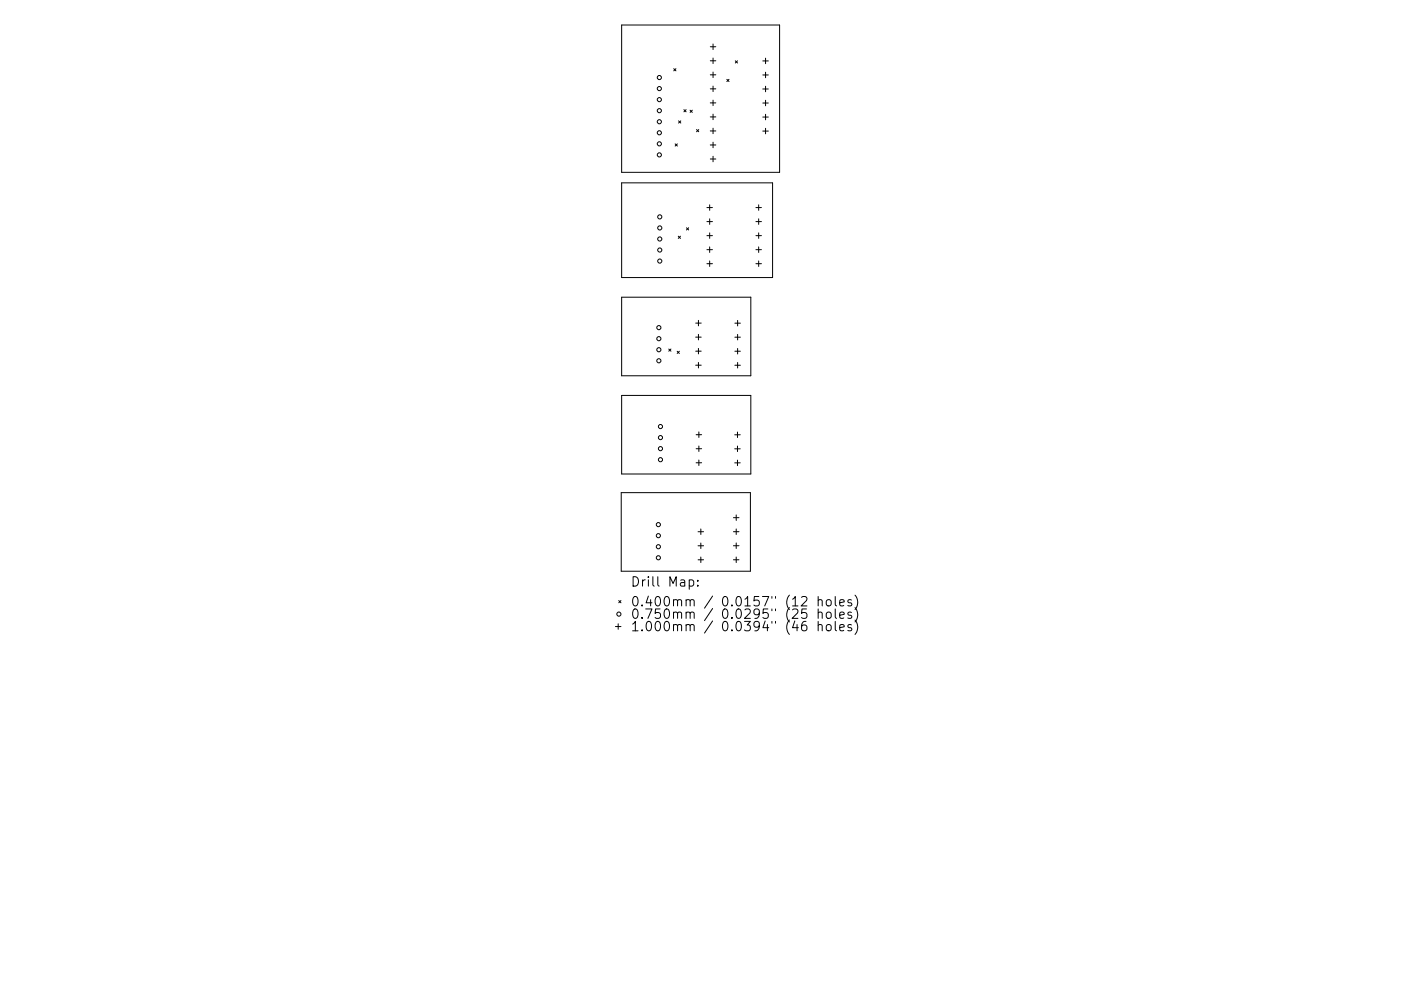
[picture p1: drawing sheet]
<svg xmlns="http://www.w3.org/2000/svg" width="297mm" height="210mm" viewBox="0 0 297 210" stroke-linecap="round" stroke-linejoin="round" font-family="sans-serif">
<defs><g id="words">
<g font-size="2.8">
<text x="133.7" y="124.5">Drill Map:</text>
<text x="133.7" y="128.7">0.400mm / 0.0157&quot; (12 holes)</text>
<text x="133.7" y="131.3">0.750mm / 0.0295&quot; (25 holes)</text>
<text x="133.7" y="133.9">1.000mm / 0.0394&quot; (46 holes)</text>
</g>
</g></defs>
<g fill="none" stroke="#000" stroke-width=".21">
<path d="M131.8 5.3h33.5v31.3h-33.5zM142.8 14.6l.5 .4M143.3 14.6l-.5 .4M150.6 9.9h1.2M150.6 12.9h1.2M150.6 15.9h1.2M150.6 18.9h1.2M151.2 9.3v1.2M151.2 12.3v1.2M151.2 15.3v1.2M151.2 18.3v1.1M154.1 16.8l.5 .5"/>
<path d="M154.6 16.8l-.5 .5M155.9 12.9l.5 .5M156.4 12.9l-.5 .5M161.7 18.9h1.2M161.7 12.9h1.2M161.7 15.9h1.2M162.3 12.3v1.2M162.3 15.3v1.2M162.3 18.3v1.2M131.8 38.8h32v20.1h-32zM143.1 30.5l.5 .5M143.6 30.5l-.5 .5"/>
<path d="M143.9 25.6l.4 .5M144.3 25.6l-.4 .5M145 23.3l.5 .4M145.5 23.3l-.5 .4M146.3 23.4l.5 .4M146.8 23.4l-.5 .4M147.7 27.5l.5 .5M148.2 27.5l-.5 .5M150.6 21.8h1.2M150.6 24.8h1.2M150.6 27.8h1.2M150.6 30.8h1.2"/>
<path d="M150.6 33.7h1.2M151.2 21.2v1.2M151.2 24.2v1.2M151.2 27.2v1.2M151.2 30.2v1.1M151.2 33.1v1.2M161.7 21.9h1.2M161.7 24.8h1.2M161.7 27.8h1.2M162.3 21.3v1.1M162.3 24.2v1.2M162.3 27.2v1.2"/>
<path d="M143.8 50.1l.5 .5M144.3 50.1l-.5 .5M145.5 48.3l.5 .5M146 48.3l-.5 .5M149.9 44h1.2M149.9 47h1.2M149.9 50h1.2M149.9 53h1.2M149.9 55.9h1.2M150.5 43.5v1.1M150.5 46.4v1.2M150.5 49.4v1.2"/>
<path d="M150.5 52.4v1.2M150.5 55.4v1.1M160.3 44h1.1M160.3 47h1.1M160.3 50h1.1M160.3 53h1.1M160.3 55.9h1.1M160.9 43.5v1.1M160.9 46.4v1.2M160.9 49.4v1.2M160.9 52.4v1.2M160.9 55.4v1.1"/>
<path d="M131.8 63.1h27.4v16.6h-27.4zM141.8 74l.5 .5M142.3 74l-.5 .5M143.6 74.5l.4 .5M144 74.5l-.4 .5M147.5 68.6h1.2M147.5 71.5h1.2M147.5 74.5h1.2M147.5 77.5h1.2M148.1 68v1.1M148.1 70.9v1.2M148.1 73.9v1.2"/>
<path d="M148.1 76.9v1.2M155.8 74.5h1.2M155.8 77.5h1.2M155.8 68.6h1.2M155.8 71.5h1.2M156.4 68v1.2M156.4 71v1.1M156.4 73.9v1.2M156.4 76.9v1.2M131.8 83.9h27.4v16.7h-27.4zM147.6 92.2h1.2M147.6 95.2h1.2"/>
<path d="M147.6 98.2h1.2M148.2 91.6v1.2M148.2 94.6v1.2M148.2 97.6v1.2M155.8 92.2h1.1M155.8 95.2h1.1M155.8 98.2h1.1M156.4 91.7v1.1M156.4 94.6v1.2M156.4 97.6v1.2M131.7 104.5h27.4v16.7h-27.4zM148 112.8h1.2"/>
<path d="M148 115.8h1.2M148 118.8h1.2M148.6 112.2v1.2M148.6 115.2v1.2M148.6 118.2v1.2M155.5 112.8h1.2M155.5 118.8h1.2M155.5 109.8h1.2M155.5 115.8h1.2M156.1 109.2v1.2M156.1 112.2v1.2M156.1 115.2v1.2"/>
<path d="M156.1 118.2v1.2M130.5 132.9h1.2M131.1 132.3v1.2M131.2 127.4l.5 .5M131.7 127.4l-.5 .5M146.1 123.1l.6-.1 .4 .4v.6l-.2 .3h-.8M147.9 124.2v.2M147.9 123.1v.2M169.9 126.7l.3-.1 .7 .1a.54 .54 0 0 1 .1 .7l-1.2 1.2h1.3M170.9 131.8a.79 .79 0 0 0-1 .9v.8l.2 .2 .6 .1 .3-.2 .1-.6-.2-.3-.6-.1-.4 .4M171 129.2h-1l-.1 .9 .3-.1 .7 .1 .2 .2-.1 .7-.3 .2h-.5l-.3-.2M173.5 127.4l.3-.2 .4 .1 .1 1.3"/>
<path d="M173.5 130.1a.5 .5 0 0 1 .8 0v1.1M173.5 132.7a.5 .5 0 0 1 .8 .1v1M173.5 126.6v2M173.5 129.2v2M173.5 131.8v2M175.3 127.4l.3-.2a.54 .54 0 0 1 .6 .4v.6a.54 .54 0 0 1-.5 .4 .54 .54 0 0 1-.5-.4zM175.3 130.1a.54 .54 0 0 1 .5-.2 .54 .54 0 0 1 .4 .3v.6a.54 .54 0 0 1-.5 .4 .54 .54 0 0 1-.5-.4zM175.3 132.7a.54 .54 0 0 1 .5-.2 .54 .54 0 0 1 .4 .4v.6a.54 .54 0 0 1-.5 .4 .54 .54 0 0 1-.5-.4zM177.1 126.6v1.7l.3 .3M177.1 129.2v1.7l.3 .3M177.1 131.8v1.8l.3 .2M178 127.9l1-.2-.1-.4-.6-.1-.3 .3 .1 1h.8"/>
<path d="M178 130.5l1-.2-.1-.3-.6-.1-.3 .2 .1 1h.8M178 133.2l1-.2-.1-.4-.6-.1-.3 .3 .1 .9h.8M180.5 127.3l-.5-.1-.2 .3v.3l.7 .2v.5h-.7M180.5 130l-.5-.1-.2 .2v.3l.7 .2v.5h-.7M180.5 132.6l-.5-.1-.2 .3v.3l.7 .2v.4h-.7M181.3 126.3a2.29 2.29 0 0 1 0 3M181.3 128.9a2.29 2.29 0 0 1 0 3.1M181.3 131.6a2.29 2.29 0 0 1 0 3"/>
<circle cx="139.8" cy="16.5" r=".44"/>
<circle cx="139.8" cy="18.8" r=".44"/>
<circle cx="139.8" cy="25.8" r=".44"/>
<circle cx="139.8" cy="30.5" r=".44"/>
<circle cx="139.8" cy="28.2" r=".44"/>
<circle cx="139.8" cy="23.5" r=".44"/>
<circle cx="139.8" cy="32.9" r=".44"/>
<circle cx="139.8" cy="21.1" r=".44"/>
<circle cx="139.9" cy="46" r=".44"/>
<circle cx="139.9" cy="50.7" r=".44"/>
<circle cx="139.9" cy="48.4" r=".44"/>
<circle cx="139.9" cy="53" r=".44"/>
<circle cx="139.9" cy="55.4" r=".44"/>
<circle cx="139.7" cy="69.5" r=".44"/>
<circle cx="139.7" cy="71.9" r=".44"/>
<circle cx="139.7" cy="76.5" r=".44"/>
<circle cx="139.7" cy="74.2" r=".44"/>
<circle cx="140" cy="90.5" r=".44"/>
<circle cx="140" cy="92.8" r=".44"/>
<circle cx="140" cy="95.2" r=".44"/>
<circle cx="140" cy="97.5" r=".44"/>
<circle cx="139.6" cy="111.3" r=".44"/>
<circle cx="139.6" cy="116" r=".44"/>
<circle cx="139.6" cy="113.7" r=".44"/>
<circle cx="139.6" cy="118.3" r=".44"/>
<circle cx="131.2" cy="130.3" r=".44"/>
</g>
<use href="#words"/>
</svg>
